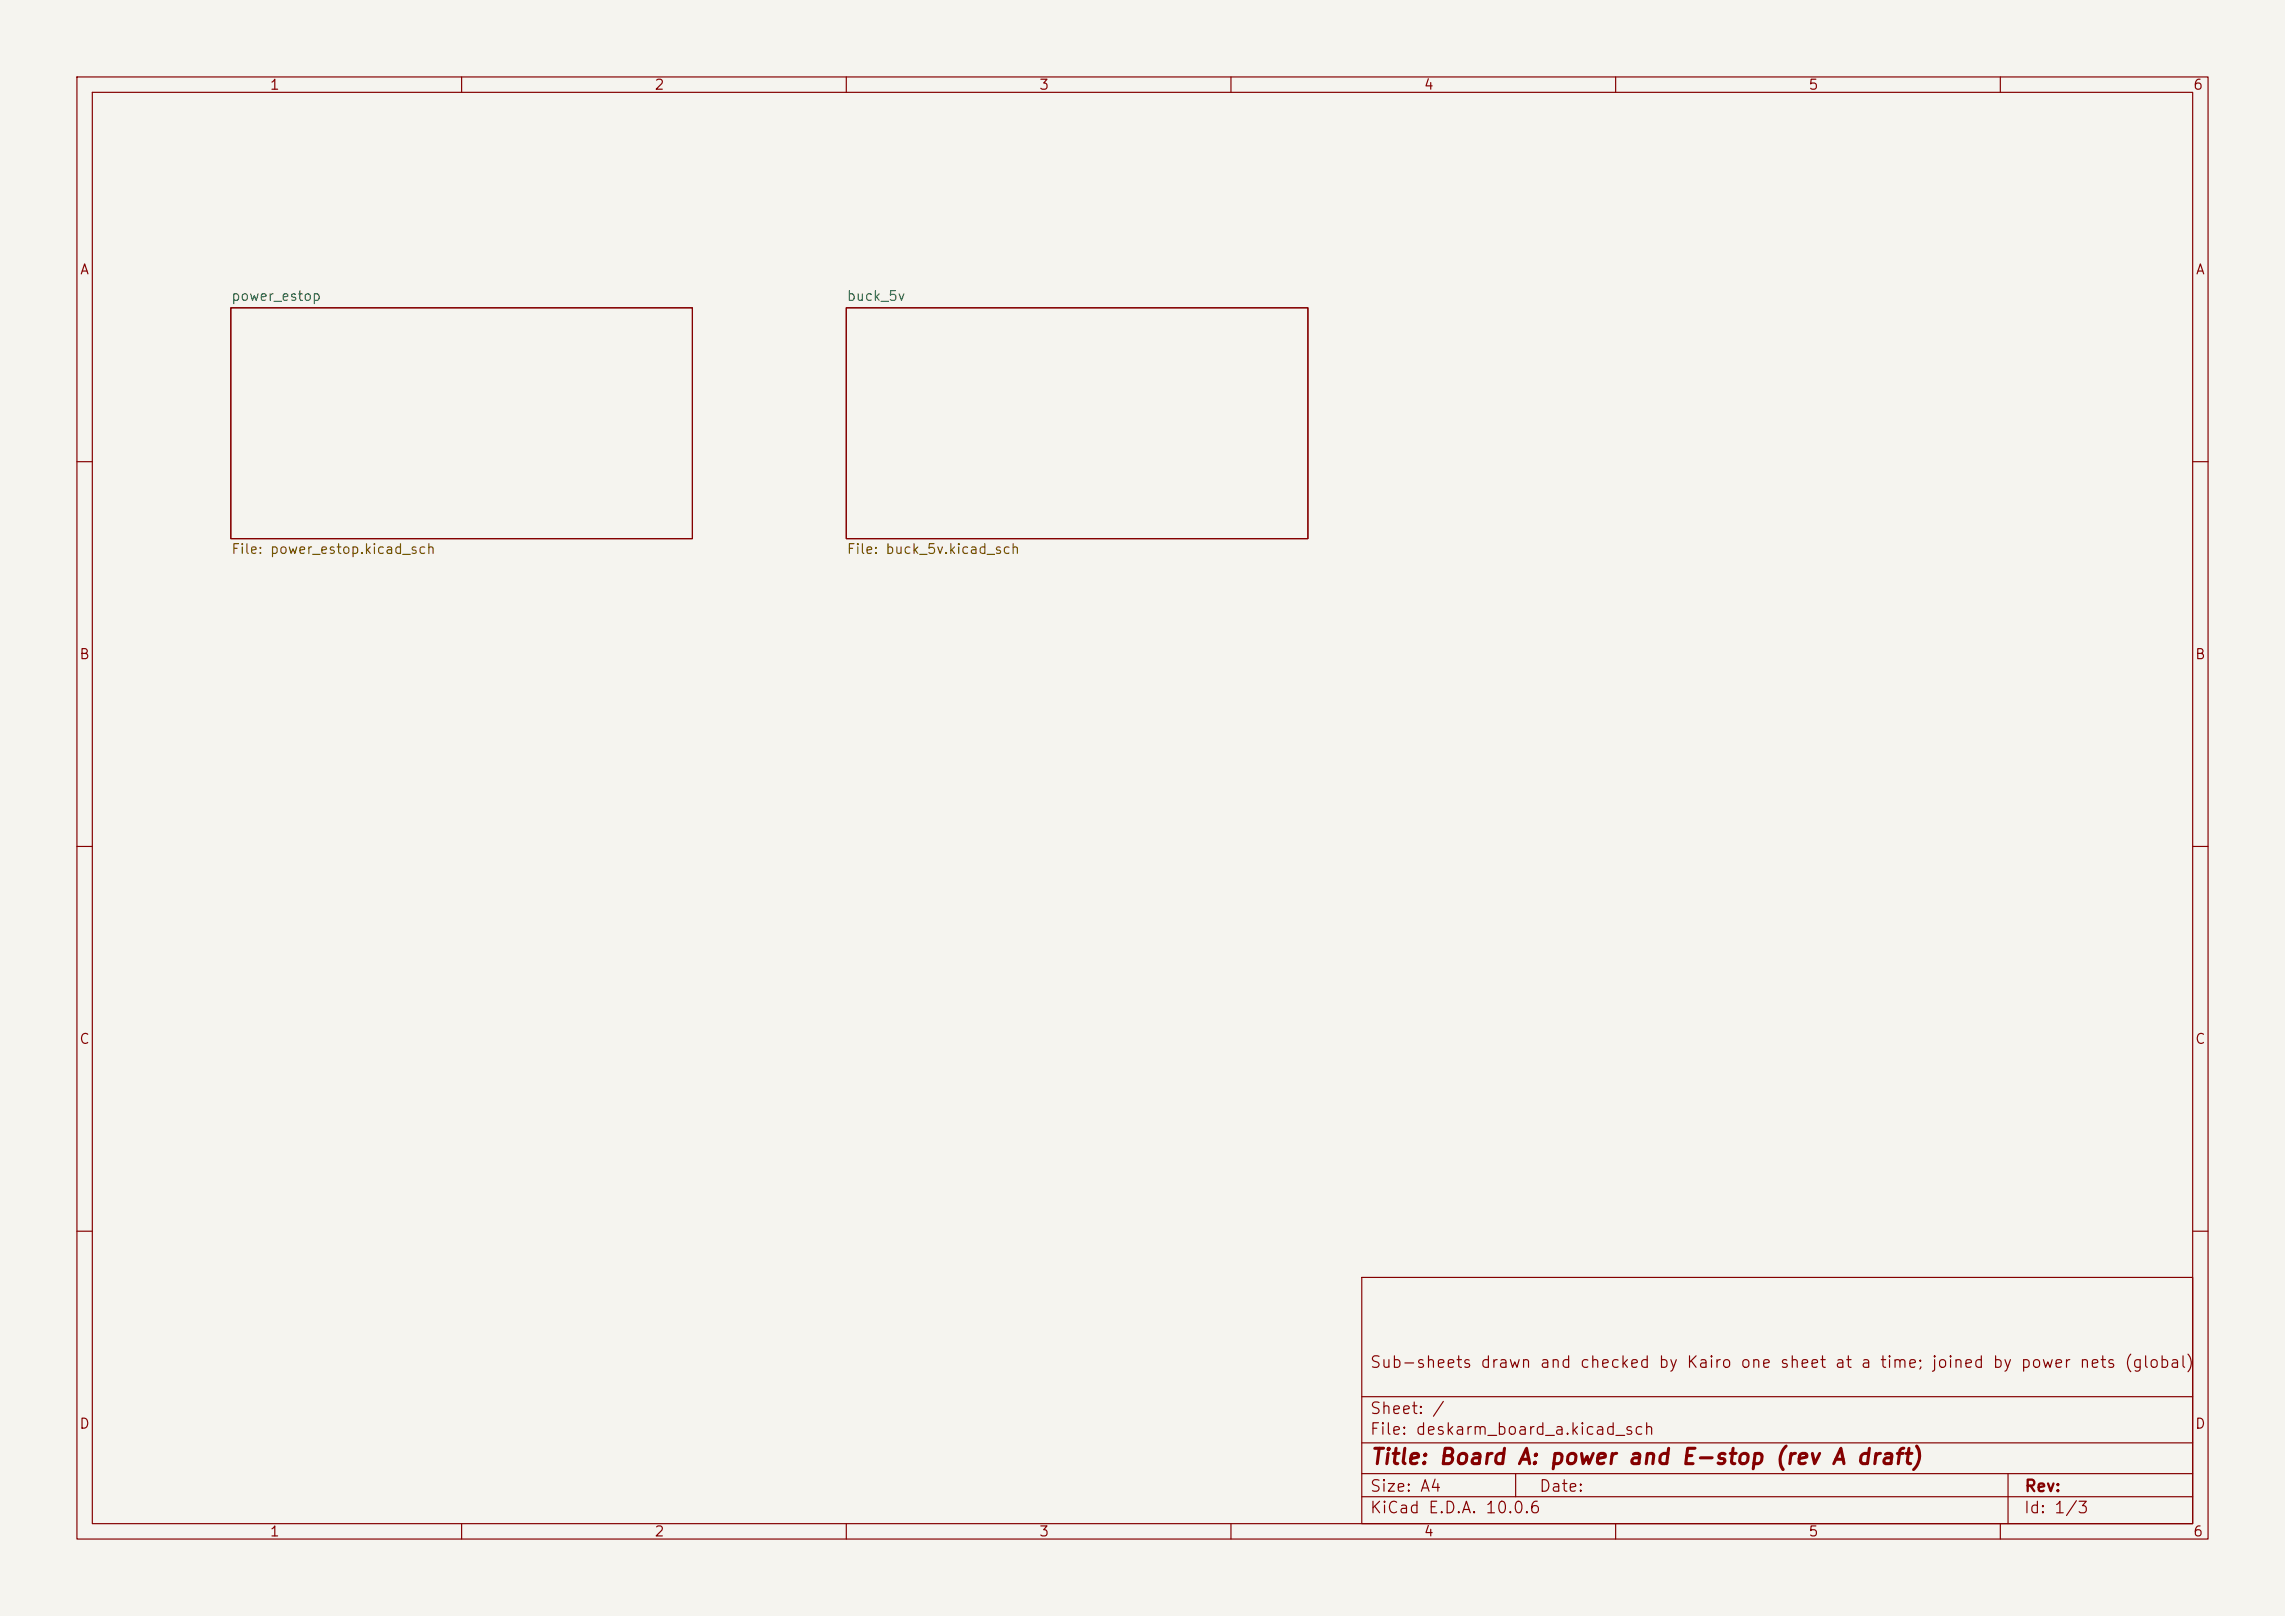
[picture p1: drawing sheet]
<svg xmlns="http://www.w3.org/2000/svg" width="297mm" height="210mm" viewBox="0 0 297 210" stroke-linecap="round" stroke-linejoin="round" font-family="sans-serif">
<defs><g id="words">
<text font-size="2" fill="#840000" x="178" y="190.8">Title: Board A: power and E-stop (rev A draft)</text>
<g font-size="1.5" fill="#840000">
<text x="178" y="178.1">Sub-sheets drawn and checked by Kairo one sheet at a time; joined by power nets (global)</text>
<text x="178" y="184.1">Sheet: /</text>
<text x="178" y="186.8">File: deskarm_board_a.kicad_sch</text>
<text x="178" y="197">KiCad E.D.A. 10.0.6</text>
<text x="178" y="194.2">Size: A4</text>
<text x="200" y="194.2">Date:</text>
<text x="263" y="197">Id: 1/3</text>
<text x="263" y="194.2">Rev:</text>
</g>
<g font-size="1.3" fill="#840000">
<text x="35" y="12">1</text>
<text x="85" y="12">2</text>
<text x="135" y="12">3</text>
<text x="185" y="12">4</text>
<text x="235" y="12">5</text>
<text x="285" y="12">6</text>
<text x="10.3" y="36">A</text>
<text x="285.3" y="36">A</text>
<text x="10.2" y="86">B</text>
<text x="285.2" y="86">B</text>
<text x="10.2" y="136">C</text>
<text x="285.2" y="136">C</text>
<text x="10.2" y="186">D</text>
<text x="285.2" y="186">D</text>
<text x="35" y="200">1</text>
<text x="85" y="200">2</text>
<text x="135" y="200">3</text>
<text x="185" y="200">4</text>
<text x="235" y="200">5</text>
<text x="285" y="200">6</text>
</g>
<g font-size="1.3" fill="#006464">
<text x="30" y="39.4">power_estop</text>
<text x="110" y="39.4">buck_5v</text>
</g>
<g font-size="1.3" fill="#725600">
<text x="30" y="72.3">File: power_estop.kicad_sch</text>
<text x="110" y="72.3">File: buck_5v.kicad_sch</text>
</g>
</g></defs>
<path d="M0 0h297v210h-297z" fill="#f5f4ef" stroke="#f5f4ef" stroke-width=".13"/>
<g fill="none" stroke="#840000" stroke-width=".15">
<path d="M10 10h277v190h-277zM12 12h273v186h-273zM60 10v2M110 10v2M160 10v2M210 10v2M260 10v2M30 40h60v30h-60zM110 40h60v30h-60zM10 60h2M285 60h2M10 110h2"/>
<path d="M285 110h2M10 160h2M177 166h108v32h-108zM285 160h2M60 198v2M110 198v2M160 198v2M177 194.5h108M177 191.5h108M177 187.5h108M177 181.5h108M197 191.5v3"/>
<path d="M210 198v2M260 198v2M261 191.5v6.5"/>
</g>
<use href="#words"/>
</svg>
